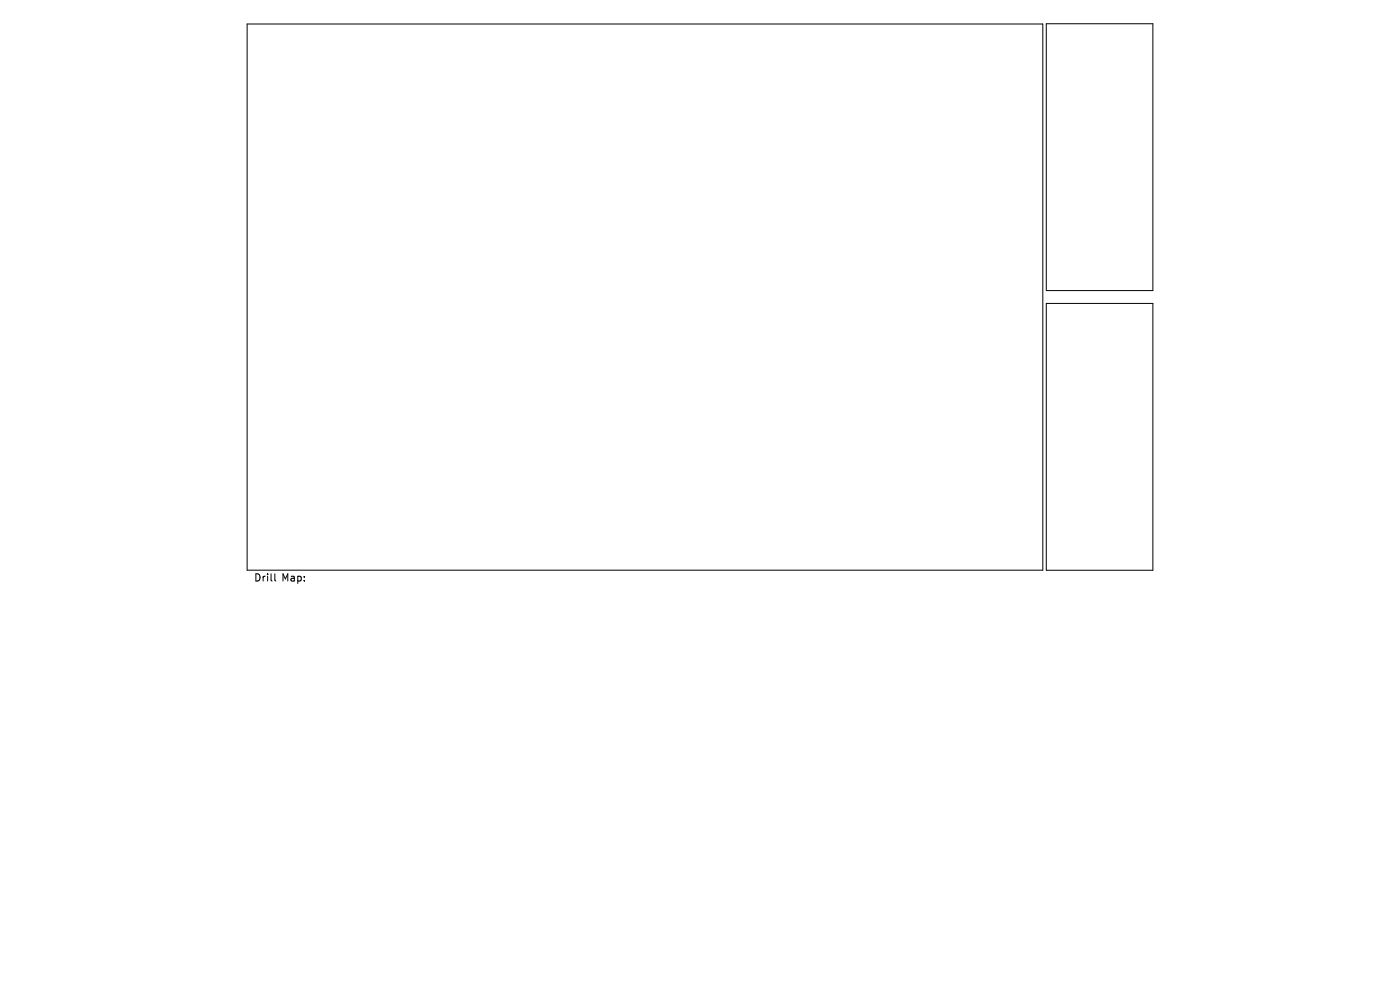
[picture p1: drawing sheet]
<svg xmlns="http://www.w3.org/2000/svg" width="297mm" height="210mm" viewBox="0 0 297 210" stroke-linecap="round" stroke-linejoin="round" font-family="sans-serif">
<defs><g id="words">
<g font-size="2.1">
<text x="53.9" y="123.7">Drill</text>
<text x="59.7" y="123.7">Map:</text>
</g>
</g></defs>
<path d="M52.4 5.1h168.8v115.9h-168.8zM222 61.6v-56.6h22.6v56.6h-22.6M58.3 121.7v1.3l.2 .3M222 121v-56.6h22.6v56.6h-22.6" fill="none" stroke="#000" stroke-width=".21"/>
<use href="#words"/>
</svg>
